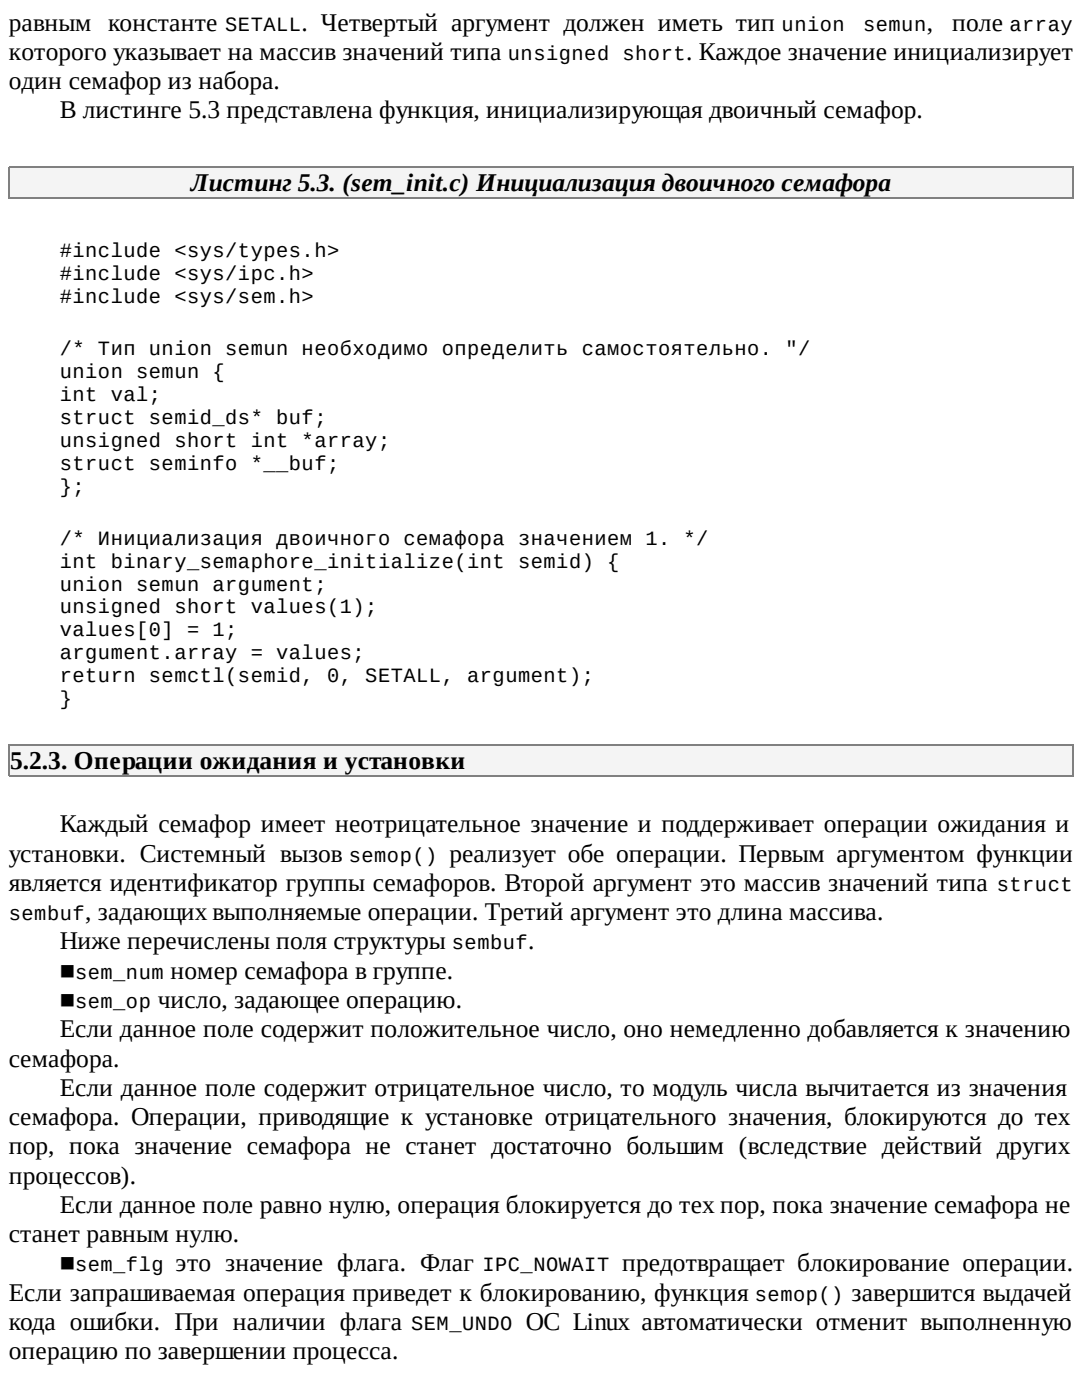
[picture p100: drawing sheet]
<svg xmlns="http://www.w3.org/2000/svg" width="216mm" height="279mm" viewBox="0 0 216 279" stroke-linecap="round" stroke-linejoin="round" font-family="sans-serif">
<defs><g id="words">
<g font-size="5.1">
<text x="1.8" y="6.1">равным константе</text>
<text x="1.8" y="11.9">которого указывает на массив значений типа</text>
<text x="60.2" y="6.1">. Четвертый аргумент должен иметь тип</text>
<text x="136.9" y="11.9">. Каждое значение инициализирует</text>
<text x="184.9" y="6.1">,</text>
<text x="190" y="6.1">поле</text>
<text x="1.8" y="17.8">один семафор из набора.</text>
<text x="11.9" y="23.6">В листинге 5.3 представлена функция, инициализирующая двоичный семафор.</text>
<text x="38.1" y="38.1">Листинг 5.3. (sem_init.c) Инициализация двоичного семафора</text>
<text x="2" y="153.4">5.2.3. Операции ожидания и установки</text>
<text x="11.9" y="166.1">Каждый семафор имеет неотрицательное значение и поддерживает операции ожидания и</text>
<text x="1.8" y="172">установки. Системный вызов</text>
<text x="89.7" y="172">реализует обе операции. Первым аргументом функции</text>
<text x="1.8" y="177.8">является идентификатор группы семафоров. Второй аргумент это массив значений типа</text>
<text x="17" y="183.6">, задающих выполняемые операции. Третий аргумент это длина массива.</text>
<text x="11.9" y="189.5">Ниже перечислены поля структуры</text>
<text x="105.4" y="189.5">.</text>
<text x="11.9" y="195.3">■</text>
<text x="34" y="195.3">номер семафора в группе.</text>
<text x="11.9" y="201.2">■</text>
<text x="31.5" y="201.2">число, задающее операцию.</text>
<text x="11.9" y="207">Если данное поле содержит положительное число, оно немедленно добавляется к значению</text>
<text x="1.8" y="212.9">семафора.</text>
<text x="11.9" y="218.7">Если данное поле содержит отрицательное число, то модуль числа вычитается из значения</text>
<text x="1.8" y="224.5">семафора. Операции, приводящие к установке отрицательного значения, блокируются до тех</text>
<text x="1.8" y="230.4">пор, пока значение семафора не станет достаточно большим (вследствие действий других</text>
<text x="1.8" y="236.2">процессов).</text>
<text x="11.9" y="242.1">Если данное поле равно нулю, операция блокируется до тех пор, пока значение семафора не</text>
<text x="1.8" y="247.9">станет равным нулю.</text>
<text x="11.9" y="253.7">■</text>
<text x="35" y="253.7">это значение флага. Флаг</text>
<text x="124.1" y="253.7">предотвращает блокирование операции.</text>
<text x="1.8" y="259.6">Если запрашиваемая операция приведет к блокированию, функция</text>
<text x="169.9" y="259.6">завершится выдачей</text>
<text x="1.8" y="265.4">кода ошибки. При наличии флага</text>
<text x="104.9" y="265.4">ОС Linux автоматически отменит выполненную</text>
<text x="1.8" y="271.3">операцию по завершении процесса.</text>
</g>
<g font-size="4.1">
<text x="45" y="6.1">SETALL</text>
<text x="101.3" y="11.9">unsigned short</text>
<text x="156" y="6.1">union</text>
<text x="172.2" y="6.1">semun</text>
<text x="201.4" y="6.1">array</text>
<text x="11.9" y="51.3">#include &lt;sys/types.h&gt;</text>
<text x="11.9" y="55.9">#include &lt;sys/ipc.h&gt;</text>
<text x="11.9" y="60.5">#include &lt;sys/sem.h&gt;</text>
<text x="11.9" y="70.9">/* Тип union semun необходимо определить самостоятельно. &quot;/</text>
<text x="11.9" y="75.4">union semun {</text>
<text x="11.9" y="80">int val;</text>
<text x="11.9" y="84.6">struct semid_ds* buf;</text>
<text x="11.9" y="89.2">unsigned short int *array;</text>
<text x="11.9" y="93.7">struct seminfo *__buf;</text>
<text x="11.9" y="98.3">};</text>
<text x="11.9" y="108.7">/* Инициализация двоичного семафора значением 1. */</text>
<text x="11.9" y="113.3">int binary_semaphore_initialize(int semid) {</text>
<text x="11.9" y="117.9">union semun argument;</text>
<text x="11.9" y="122.4">unsigned short values(1);</text>
<text x="11.9" y="127">values[0] = 1;</text>
<text x="11.9" y="131.6">argument.array = values;</text>
<text x="11.9" y="136.1">return semctl(semid, 0, SETALL, argument);</text>
<text x="11.9" y="140.7">}</text>
<text x="69.6" y="172">semop()</text>
<text x="198.9" y="177.8">struct</text>
<text x="1.8" y="183.6">sembuf</text>
<text x="90.2" y="189.5">sembuf</text>
<text x="15" y="195.3">sem_num</text>
<text x="15" y="201.2">sem_op</text>
<text x="15" y="253.7">sem_flg</text>
<text x="96.3" y="253.7">IPC_NOWAIT</text>
<text x="150.6" y="259.6">semop()</text>
<text x="82" y="265.4">SEM_UNDO</text>
</g>
</g></defs>
<path d="M1.8 33.3h212.3v6.3h-212.3z" fill="#f4f4f4"/>
<path d="M1.8 33.4h212.3M1.8 39.5h212.3M1.9 33.3v6.3M214 33.3v6.3" fill="none" stroke="#808080" stroke-width=".25"/>
<path d="M1.8 148.6h212.3v6.3h-212.3z" fill="#f4f4f4"/>
<path d="M1.8 148.7h212.3M1.8 154.8h212.3M1.9 148.6v6.3M214 148.6v6.3" fill="none" stroke="#808080" stroke-width=".25"/>
<use href="#words"/>
</svg>
